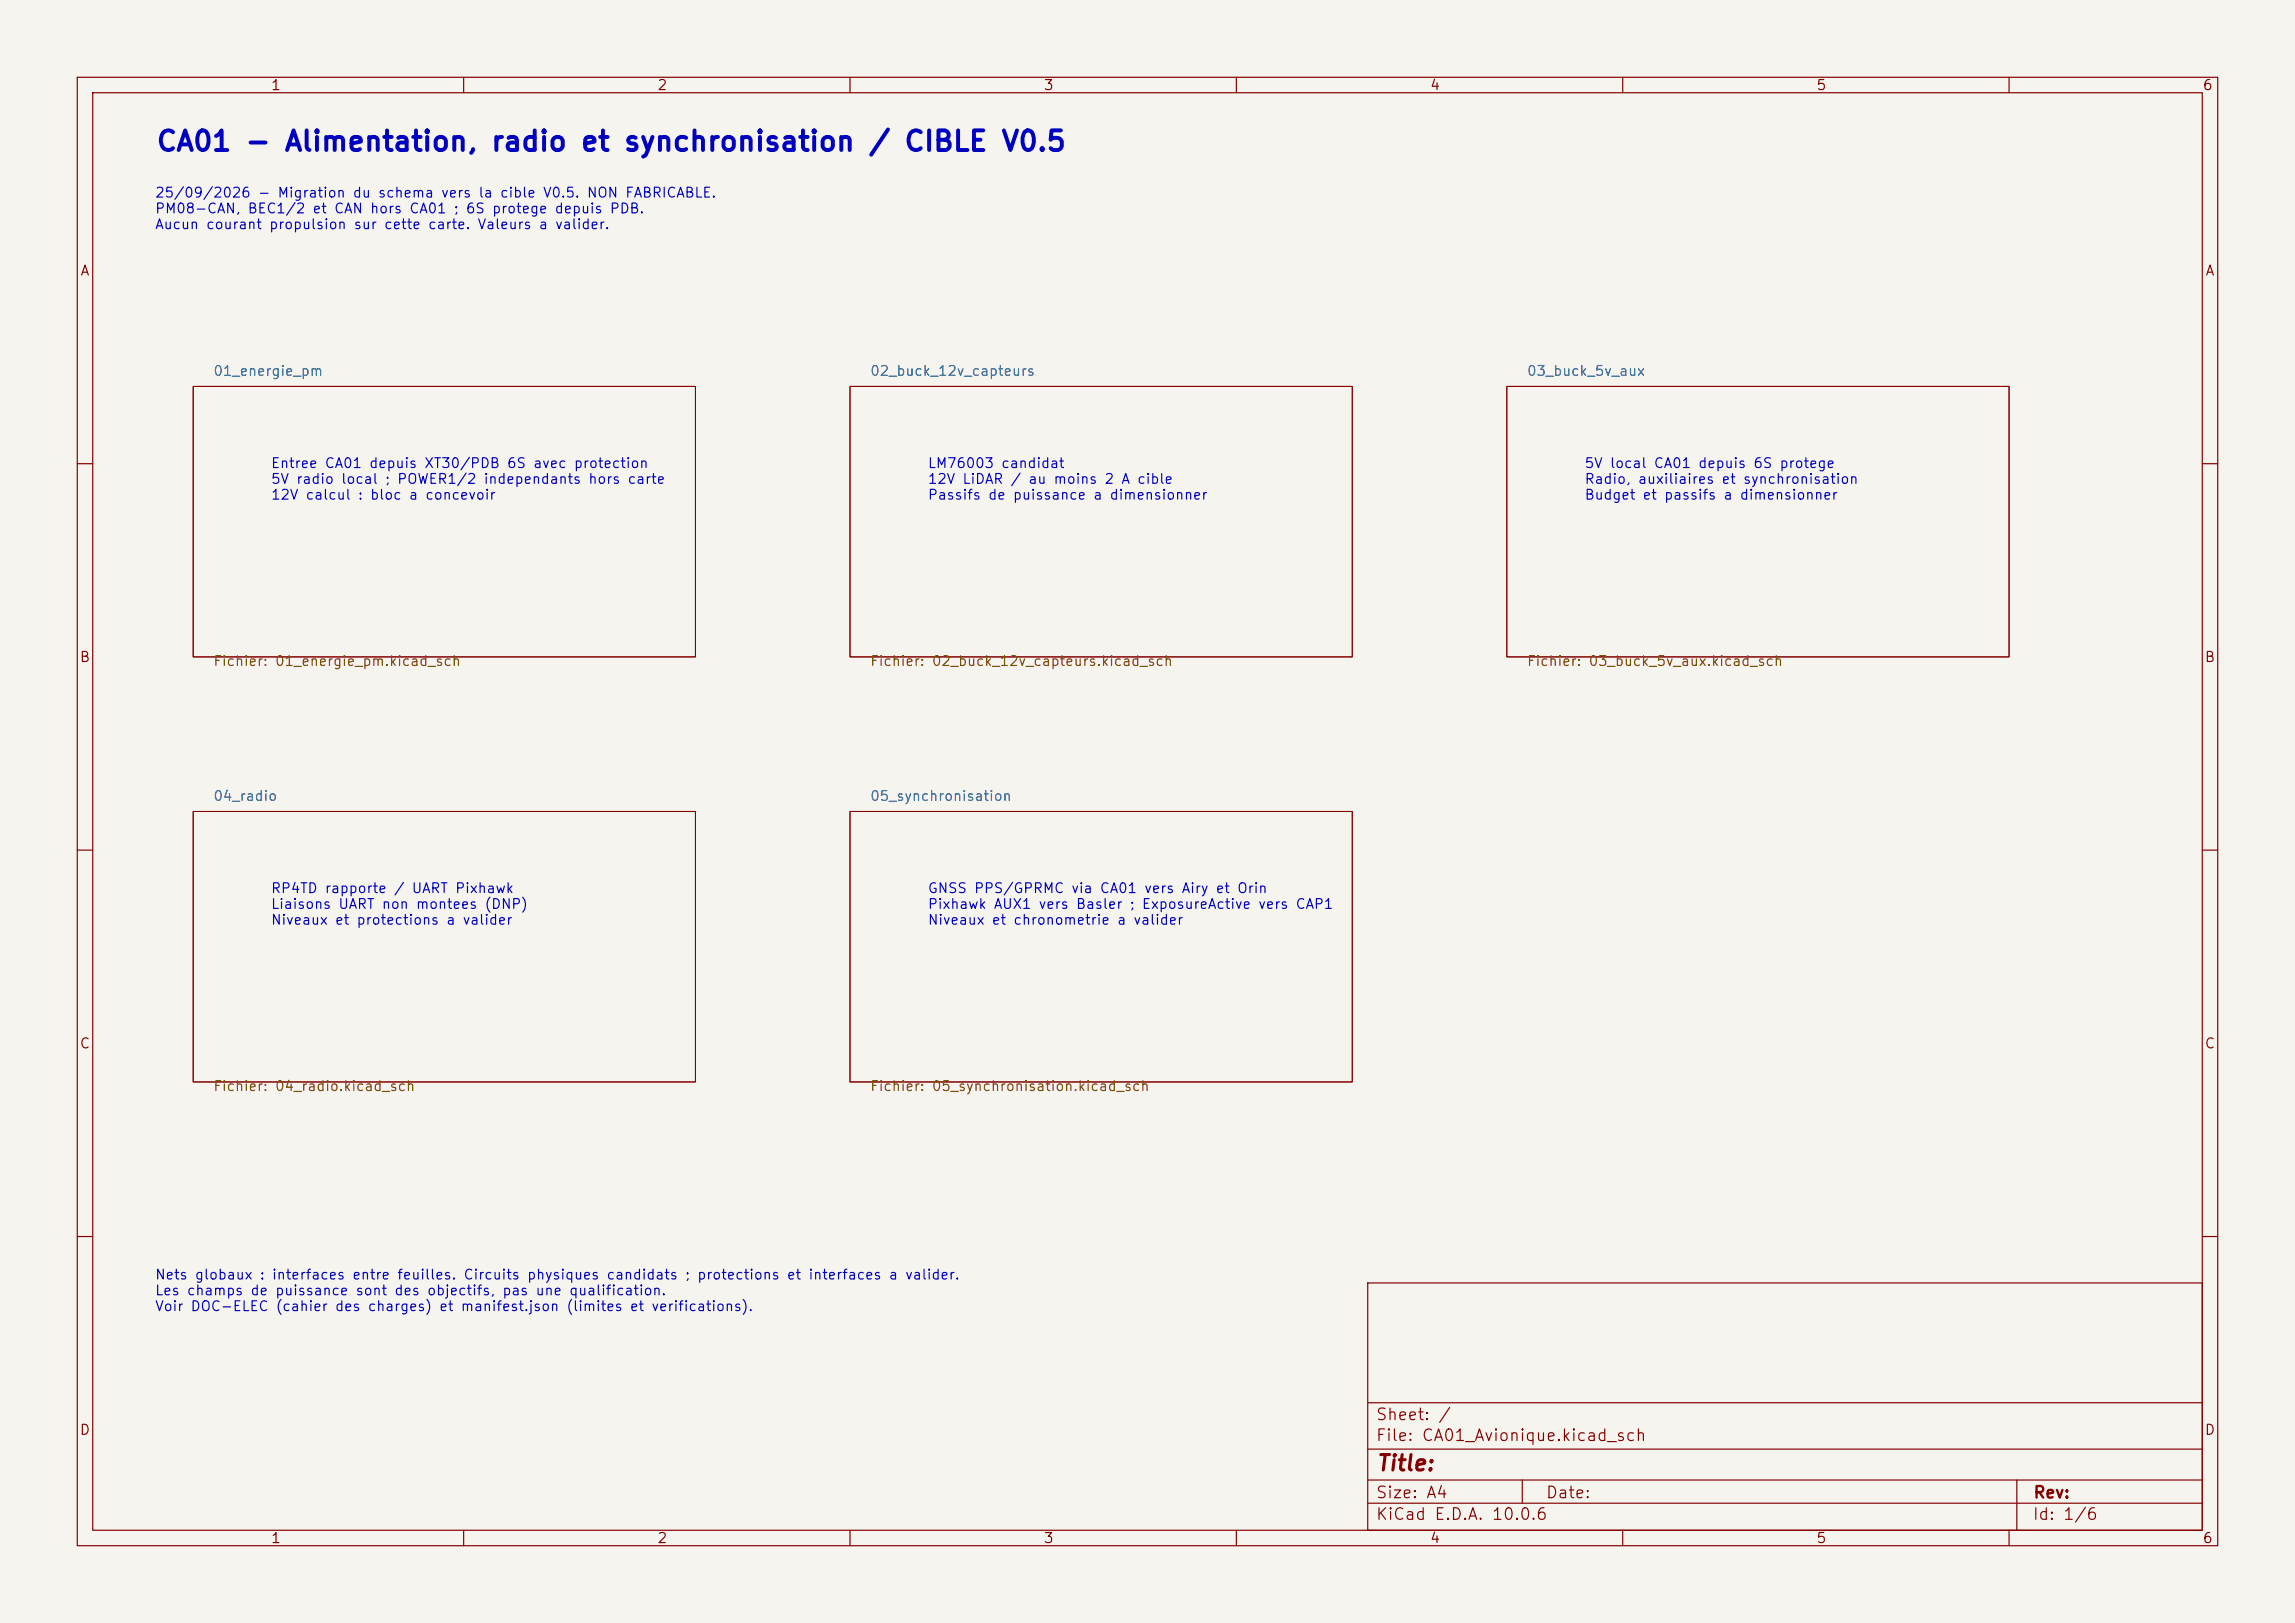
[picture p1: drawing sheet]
<svg xmlns="http://www.w3.org/2000/svg" width="297mm" height="210mm" viewBox="0 0 297 210" stroke-linecap="round" stroke-linejoin="round" font-family="sans-serif">
<defs><g id="words">
<text font-size="2.5" fill="#0000c2" x="20.1" y="20.2">CA01 - Alimentation, radio et synchronisation / CIBLE V0.5</text>
<text font-size="2" fill="#840000" x="178" y="190.8">Title:</text>
<g font-size="1.5" fill="#840000">
<text x="178" y="184.1">Sheet: /</text>
<text x="178" y="186.8">File: CA01_Avionique.kicad_sch</text>
<text x="178" y="197">KiCad E.D.A. 10.0.6</text>
<text x="178" y="194.2">Size: A4</text>
<text x="200" y="194.2">Date:</text>
<text x="263" y="197">Id: 1/6</text>
<text x="263" y="194.2">Rev:</text>
</g>
<g font-size="1.3" fill="#840000">
<text x="35" y="12">1</text>
<text x="85" y="12">2</text>
<text x="135" y="12">3</text>
<text x="185" y="12">4</text>
<text x="235" y="12">5</text>
<text x="285" y="12">6</text>
<text x="10.3" y="36">A</text>
<text x="285.3" y="36">A</text>
<text x="10.2" y="86">B</text>
<text x="285.2" y="86">B</text>
<text x="10.2" y="136">C</text>
<text x="285.2" y="136">C</text>
<text x="10.2" y="186">D</text>
<text x="285.2" y="186">D</text>
<text x="35" y="200">1</text>
<text x="85" y="200">2</text>
<text x="135" y="200">3</text>
<text x="185" y="200">4</text>
<text x="235" y="200">5</text>
<text x="285" y="200">6</text>
</g>
<g font-size="1.3" fill="#0000c2">
<text x="20" y="25.9">25/09/2026 - Migration du schema vers la cible V0.5. NON FABRICABLE.</text>
<text x="20" y="27.9">PM08-CAN, BEC1/2 et CAN hors CA01 ; 6S protege depuis PDB.</text>
<text x="20" y="30">Aucun courant propulsion sur cette carte. Valeurs a valider.</text>
<text x="35" y="60.9">Entree CA01 depuis XT30/PDB 6S avec protection</text>
<text x="35" y="62.9">5V radio local ; POWER1/2 independants hors carte</text>
<text x="35" y="65">12V calcul : bloc a concevoir</text>
<text x="120" y="60.9">LM76003 candidat</text>
<text x="120" y="62.9">12V LiDAR / au moins 2 A cible</text>
<text x="120" y="65">Passifs de puissance a dimensionner</text>
<text x="205" y="60.9">5V local CA01 depuis 6S protege</text>
<text x="205" y="62.9">Radio, auxiliaires et synchronisation</text>
<text x="205" y="65">Budget et passifs a dimensionner</text>
<text x="35" y="115.9">RP4TD rapporte / UART Pixhawk</text>
<text x="35" y="117.9">Liaisons UART non montees (DNP)</text>
<text x="35" y="120">Niveaux et protections a valider</text>
<text x="120" y="115.9">GNSS PPS/GPRMC via CA01 vers Airy et Orin</text>
<text x="120" y="117.9">Pixhawk AUX1 vers Basler ; ExposureActive vers CAP1</text>
<text x="120" y="120">Niveaux et chronometrie a valider</text>
<text x="20" y="165.9">Nets globaux : interfaces entre feuilles. Circuits physiques candidats ; protections et interfaces a valider.</text>
<text x="20" y="167.9">Les champs de puissance sont des objectifs, pas une qualification.</text>
<text x="20" y="170">Voir DOC-ELEC (cahier des charges) et manifest.json (limites et verifications).</text>
</g>
<g font-size="1.3" fill="#006464">
<text x="27.5" y="49">01_energie_pm</text>
<text x="112.5" y="49">02_buck_12v_capteurs</text>
<text x="197.5" y="49">03_buck_5v_aux</text>
<text x="27.5" y="104">04_radio</text>
<text x="112.5" y="104">05_synchronisation</text>
</g>
<g font-size="1.3" fill="#725600">
<text x="27.5" y="86.5">Fichier: 01_energie_pm.kicad_sch</text>
<text x="112.5" y="86.5">Fichier: 02_buck_12v_capteurs.kicad_sch</text>
<text x="197.5" y="86.5">Fichier: 03_buck_5v_aux.kicad_sch</text>
<text x="27.5" y="141.5">Fichier: 04_radio.kicad_sch</text>
<text x="112.5" y="141.5">Fichier: 05_synchronisation.kicad_sch</text>
</g>
</g></defs>
<path d="M0 0h297v210h-297z" fill="#f5f4ef" stroke="#f5f4ef" stroke-width=".13"/>
<g fill="none" stroke="#840000" stroke-width=".15">
<path d="M10 10h277v190h-277zM12 12h273v186h-273zM60 10v2M110 10v2M160 10v2M210 10v2M260 10v2M10 60h2M285 60h2M10 110h2M285 110h2M10 160h2"/>
<path d="M177 166h108v32h-108zM285 160h2M60 198v2M110 198v2M160 198v2M177 194.5h108M177 191.5h108M177 187.5h108M177 181.5h108M197 191.5v3M210 198v2M260 198v2"/>
<path d="M261 191.5v6.5"/>
</g>
<path d="M25 50h65v35h-65zM110 50h65v35h-65zM195 50h65v35h-65zM25 105h65v35h-65zM110 105h65v35h-65z" fill="none" stroke="#840000" stroke-width=".13"/>
<use href="#words"/>
</svg>
